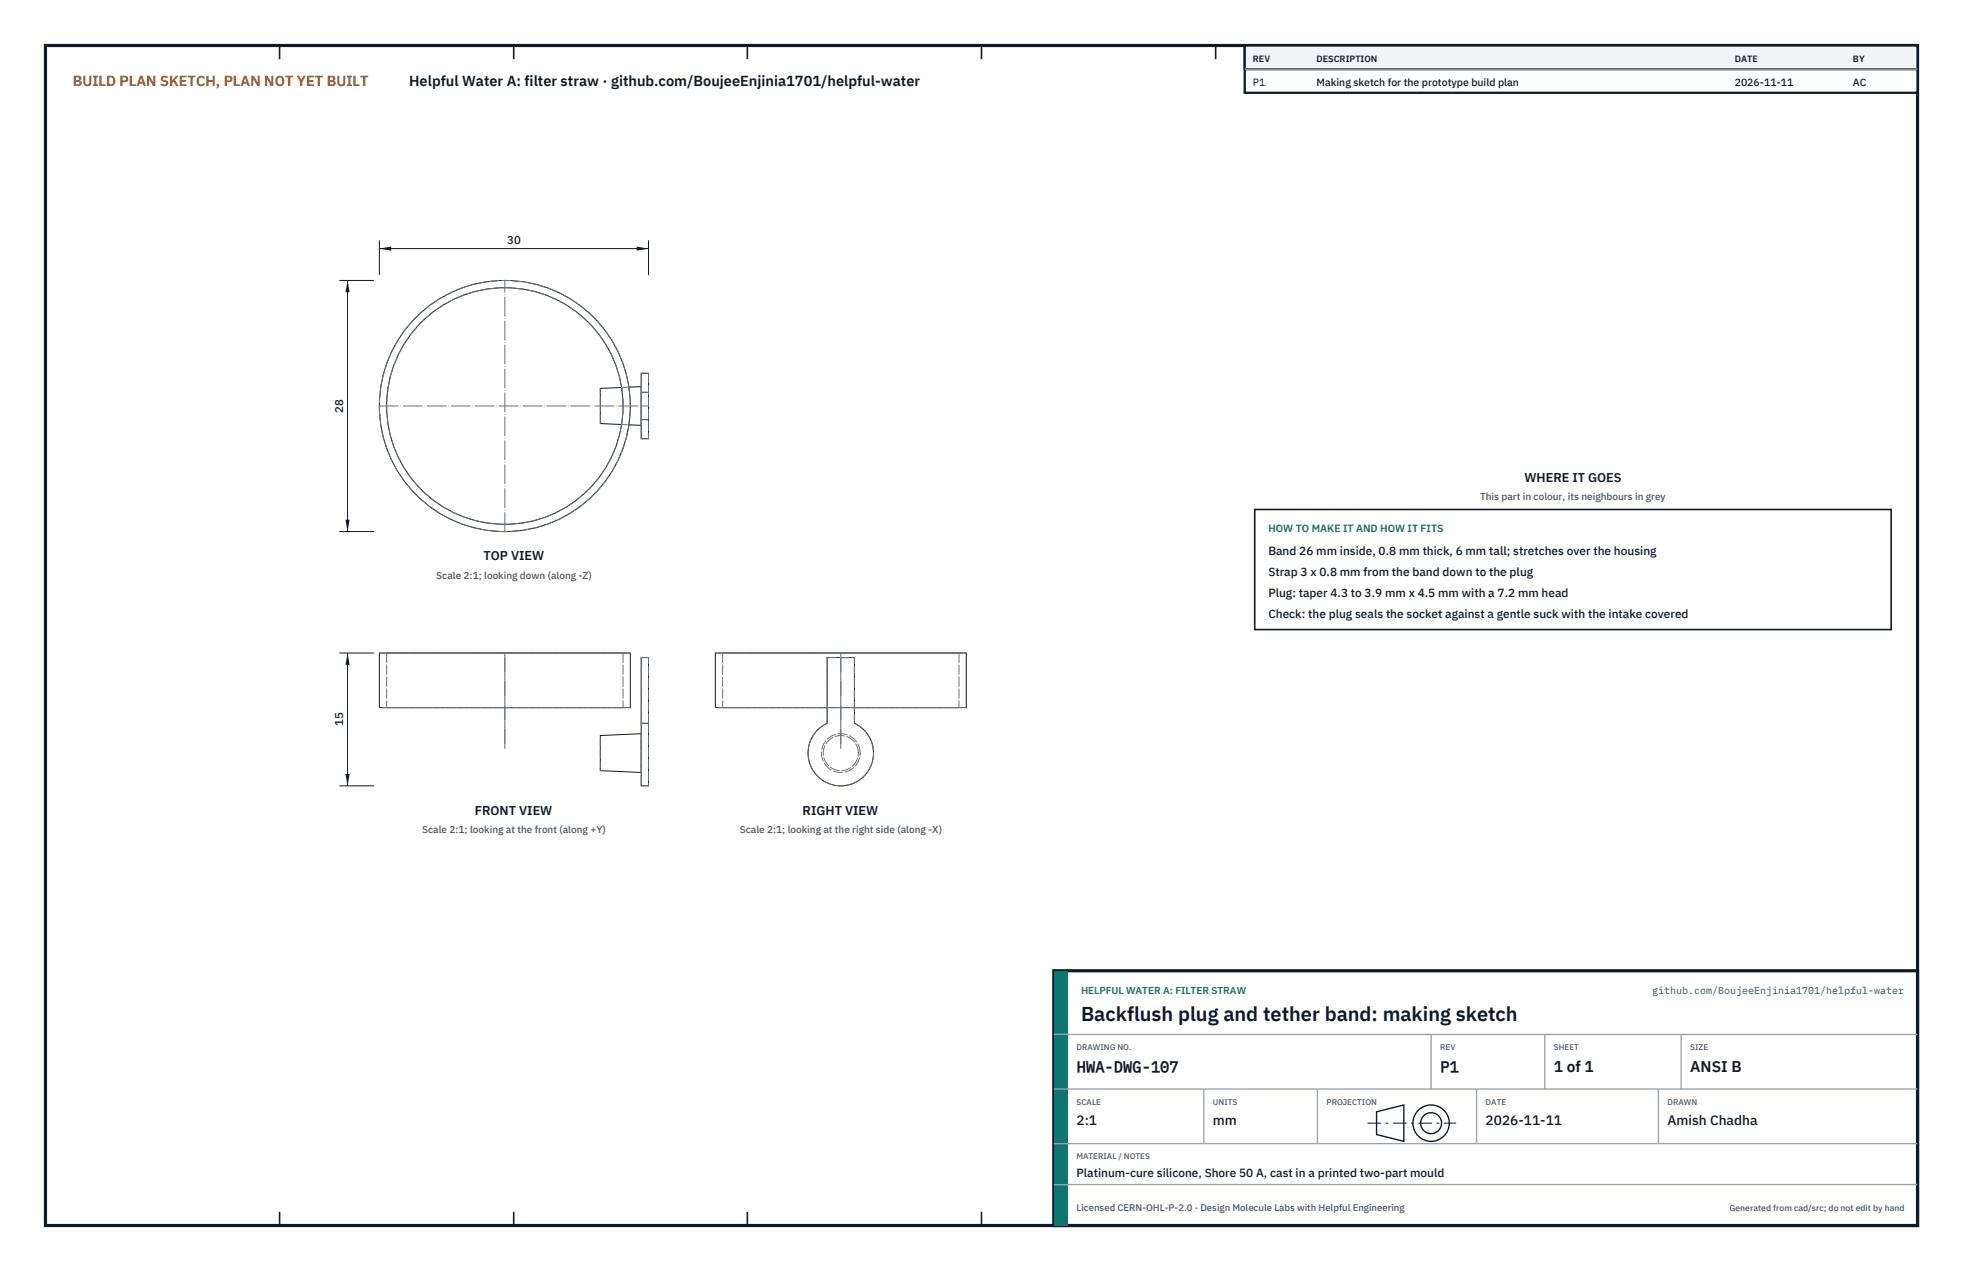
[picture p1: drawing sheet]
<svg xmlns="http://www.w3.org/2000/svg" width="432mm" height="279mm" viewBox="0 0 432 279" stroke-linecap="round" stroke-linejoin="round" font-family="sans-serif">
<defs><g id="words">
<text font-size="4.4" fill="#111827" x="237.8" y="224.4">Backflush plug and tether band: making sketch</text>
<g font-size="3.4" fill="#111827">
<text x="236.8" y="235.6">HWA-DWG-107</text>
<text x="316.8" y="235.6">P1</text>
<text x="341.8" y="235.6">1 of 1</text>
<text x="371.8" y="235.6">ANSI B</text>
</g>
<text font-size="3.2" fill="#b45309" x="16" y="19">BUILD PLAN SKETCH, PLAN NOT YET BUILT</text>
<text font-size="3.2" fill="#111827" x="90" y="19">Helpful Water A: filter straw · github.com/BoujeeEnjinia1701/helpful-water</text>
<g font-size="3" fill="#111827">
<text x="236.8" y="247.2">2:1</text>
<text x="266.8" y="247.2">mm</text>
<text x="326.8" y="247.2">2026-11-11</text>
<text x="366.8" y="247.2">Amish Chadha</text>
</g>
<g font-size="2.8" fill="#111827">
<text x="335.3" y="106">WHERE IT GOES</text>
<text x="106.4" y="123.2">TOP VIEW</text>
<text x="104.4" y="179.1">FRONT VIEW</text>
<text x="176.6" y="179.1">RIGHT VIEW</text>
</g>
<g font-size="2.6" fill="#111827">
<text x="279" y="122">Band 26 mm inside, 0.8 mm thick, 6 mm tall; stretches over the housing</text>
<text x="279" y="126.6">Strap 3 x 0.8 mm from the band down to the plug</text>
<text x="279" y="131.2">Plug: taper 4.3 to 3.9 mm x 4.5 mm with a 7.2 mm head</text>
<text x="279" y="135.8">Check: the plug seals the socket against a gentle suck with the intake covered</text>
<text x="236.8" y="258.8">Platinum-cure silicone, Shore 50 A, cast in a printed two-part mould</text>
</g>
<g font-size="2.5" fill="#111827">
<text x="111.6" y="53.6">30</text>
<text x="75.5" y="90.8" transform="rotate(-90 75.5 90.8)">28</text>
<text x="75.5" y="159.6" transform="rotate(-90 75.5 159.6)">15</text>
</g>
<g font-size="2.3" fill="#111827">
<text x="275.6" y="18.8">P1</text>
<text x="289.6" y="18.8">Making sketch for the prototype build plan</text>
<text x="381.6" y="18.8">2026-11-11</text>
<text x="407.6" y="18.8">AC</text>
</g>
<text font-size="2.3" fill="#0f766e" x="279" y="117">HOW TO MAKE IT AND HOW IT FITS</text>
<g font-size="2.2" fill="#4b5563">
<text x="325.6" y="110">This part in colour, its neighbours in grey</text>
<text x="96" y="127.2">Scale 2:1; looking down (along -Z)</text>
<text x="92.9" y="183.1">Scale 2:1; looking at the front (along +Y)</text>
<text x="162.7" y="183.1">Scale 2:1; looking at the right side (along -X)</text>
</g>
<g font-size="2.2" fill="#0f766e">
<text x="237.8" y="218.4">HELPFUL WATER A: FILTER STRAW</text>
<text x="363.4" y="218.4">github.com/BoujeeEnjinia1701/helpful-water</text>
</g>
<text font-size="2.1" fill="#4b5563" x="236.8" y="266.2">Licensed CERN-OHL-P-2.0 · Design Molecule Labs with Helpful Engineering</text>
<g font-size="2" fill="#111827">
<text x="275.6" y="13.6">REV</text>
<text x="289.6" y="13.6">DESCRIPTION</text>
<text x="381.6" y="13.6">DATE</text>
<text x="407.6" y="13.6">BY</text>
</g>
<text font-size="1.9" fill="#4b5563" x="380.4" y="266.2">Generated from cad/src; do not edit by hand</text>
<g font-size="1.8" fill="#4b5563">
<text x="236.8" y="230.8">DRAWING NO.</text>
<text x="316.8" y="230.8">REV</text>
<text x="341.8" y="230.8">SHEET</text>
<text x="371.8" y="230.8">SIZE</text>
<text x="236.8" y="242.8">SCALE</text>
<text x="266.8" y="242.8">UNITS</text>
<text x="291.8" y="242.8">PROJECTION</text>
<text x="326.8" y="242.8">DATE</text>
<text x="366.8" y="242.8">DRAWN</text>
<text x="236.8" y="254.8">MATERIAL / NOTES</text>
</g>
</g></defs>
<path d="M10 10h411.8v259.4h-411.8z" fill="none" stroke="#111827" stroke-width=".7" stroke-linecap="butt"/>
<g fill="none" stroke="#111827" stroke-width=".35">
<path d="M61.5 10v3M113 10v3M164.4 10v3M215.9 10v3M267.4 10v3M318.9 10v3M370.3 10v3M61.5 266.4v3M113 266.4v3M164.4 266.4v3M215.9 266.4v3M267.4 266.4v3"/>
<path d="M318.9 266.4v3M370.3 266.4v3"/>
</g>
<g fill="none" stroke="#111727" stroke-width=".22">
<path d="M136.7 85.2l-4.6 .2v7.7l4.6 .2M138.3 93.4l2.8 .1M141.1 82.1h1.6v14.4h-1.6zM141.1 92.2h1.6M141.1 86.2h1.6M141.1 85l-2.8 .1M83.4 143.6h55.2v12h-55.2zM141.1 159v13.8h1.6v-13.8M141.1 159h1.6M141.1 159v-14.4h1.6v14.4M181.9 144.6h6v14.4a7.2 7.2 0 0 1 2.7 11 7.2 7.2 0 0 1-11.3 0 7.2 7.2 0 0 1 2.6-11zM181.9 155.6h-24.6v-12h55.3v12h-24.7"/>
<path d="M141.1 161.3l-9 .4v7.7l9 .4"/>
<circle cx="111" cy="89.3" r="27.6"/>
<circle cx="111" cy="89.3" r="26"/>
</g>
<g fill="none" stroke="#6a7180" stroke-width=".22" stroke-dasharray="2.1 .5">
<path d="M132.1 89.2v-3.8M132.1 93.1v-3.9M136.7 93.3l1.6 .1M136.7 85.2l1.6-.1M141.1 96.5v-14.4M141.1 86.2h1.6M141.1 92.2h1.6M141.1 89.2v-4.2M141.1 85v8.5M141.1 93.5v-4.3M142.7 82.1v14.4M85 155.6h52"/>
<path d="M85 143.6h52M85 143.6v12M137 155.6h-52M137 143.6h-52M137 143.6v12M138.6 155.6h-55.2M138.6 143.6h-55.2M141.1 159h1.6M141.1 144.6h1.6M141.1 159v-14.4M142.7 159v13.8M142.7 159v-14.4"/>
<path d="M158.9 155.6h26M158.9 143.6h26M158.9 143.6v12M181.9 155.6h3M181.9 159a7.2 7.2 0 0 0-2.6 11 7.2 7.2 0 0 0 11.3 0 7.2 7.2 0 0 0-2.7-11M181.9 159v-14.4M181.9 144.6h6M184.9 155.6h26.1M184.9 155.6h3M184.9 143.6h26.1M187.9 159v-14.4M211 155.6h-52.1"/>
<path d="M211 143.6h-52.1M211 143.6v12M212.6 155.6h-55.3M212.6 143.6h-55.3M132.1 169.4v-7.7M141.1 172.8v-13.8M141.1 169.8v-8.5M141.1 161.3v8.5"/>
<circle cx="111" cy="89.3" r="27.6"/>
<circle cx="111" cy="89.3" r="26"/>
<circle cx="184.9" cy="165.5" r="4.3"/>
<circle cx="184.9" cy="165.6" r="3.9"/>
</g>
<path d="M83.4 89.2h59.3M111 116.9v-55.2M111 143.6v20.5M184.9 143.6v20.5M111 164.6v-21M184.9 164.6v-21" fill="none" stroke="#6a7180" stroke-width=".22" stroke-dasharray="4.2 .5 0 .5"/>
<path d="M83.4 52.9v7.6M83.4 54.7h59.3M142.7 52.9v7.6" fill="none" stroke="#111827" stroke-width=".22"/>
<path d="M83.4 54.7l2.7-.5v.9zM140 54.2v.9l2.7-.4z" fill="#111827"/>
<path d="M74.6 61.7h7.6M76.4 61.7v55.1M74.6 116.8h7.6" fill="none" stroke="#111827" stroke-width=".22"/>
<path d="M76.4 61.7l-.4 2.6h.9zM76 114.2h.9l-.5 2.6z" fill="#111827"/>
<path d="M74.6 143.6h7.6M76.4 143.6v29.1M74.6 172.7h7.6" fill="none" stroke="#111827" stroke-width=".22"/>
<path d="M76.4 143.6l-.4 2.6h.9zM76 170.1h.9l-.5 2.6z" fill="#111827"/>
<path d="M276 112h140v26.4h-140z" fill="#fff" stroke="#111827" stroke-width=".35"/>
<path d="M273.8 10h148v10.4h-148z" fill="#fff" stroke="#111827" stroke-width=".5"/>
<path d="M273.8 10h148v5.2h-148z" fill="#f3f4f6" stroke="#111827" stroke-width=".5"/>
<path d="M273.8 15.2h148" fill="none" stroke="#9ca3af" stroke-width=".3"/>
<path d="M231.8 213.4h190v56h-190z" fill="#fff" stroke="#111827" stroke-width=".7" stroke-linecap="butt"/>
<path d="M231.8 213.4h3v56h-3z" fill="#0f766e"/>
<path d="M231.8 227.4h190M231.8 239.4h190M264.8 239.4v12M289.8 239.4v12M314.8 227.4v12M324.8 239.4v12M339.8 227.4v12M364.8 239.4v12M369.8 227.4v12M231.8 251.4h190M231.8 260.4h190" fill="none" stroke="#9ca3af" stroke-width=".3"/>
<g fill="none" stroke="#111827" stroke-width=".3">
<path d="M302.8 244.4l6-1.5v8l-6-1.5z"/>
<circle cx="314.8" cy="246.9" r="4"/>
<circle cx="314.8" cy="246.9" r="2.3"/>
</g>
<path d="M300.8 246.9h19.5" fill="none" stroke="#111827" stroke-width=".22" stroke-dasharray="3 1 .6 1" stroke-linecap="butt"/>
<use href="#words"/>
</svg>
